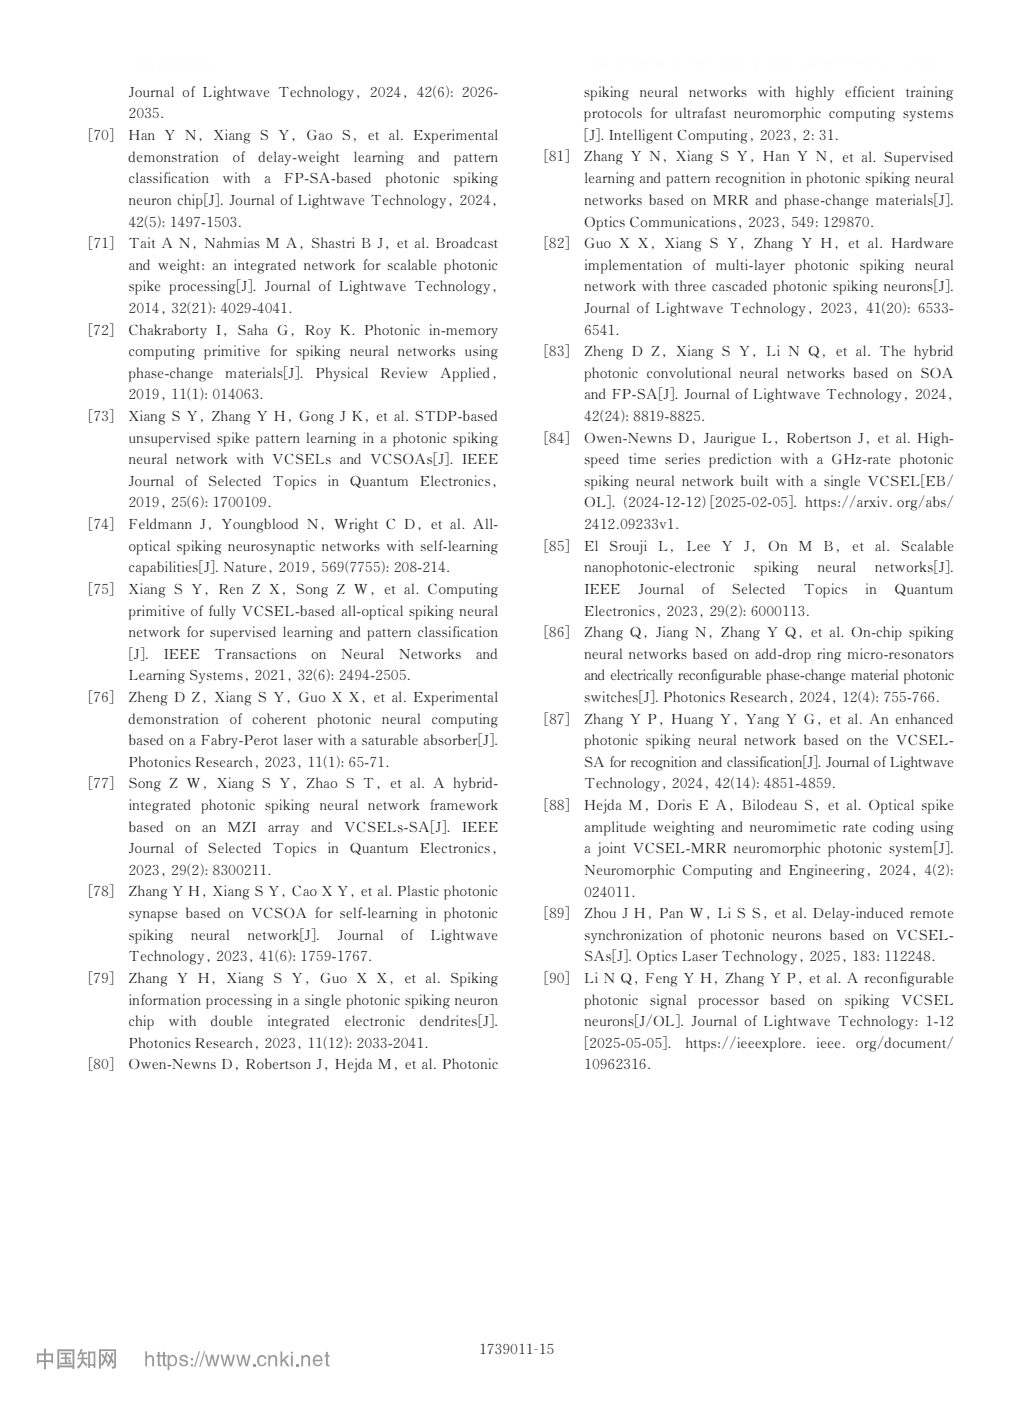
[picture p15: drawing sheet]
<svg xmlns="http://www.w3.org/2000/svg" width="210mm" height="285mm" viewBox="0 0 210 285" stroke-linecap="round" stroke-linejoin="round" font-family="sans-serif">
<defs><g id="words">
<g font-size="2.9" fill="#1a171c">
<text x="26.2" y="19.7">Journal of Lightwave Technology, 2024, 42(6): 2026-</text>
<text x="118.9" y="19.7">spiking</text>
<text x="130.2" y="19.7">neural</text>
<text x="140.2" y="19.7">networks</text>
<text x="154.2" y="19.7">with</text>
<text x="162" y="19.7">highly</text>
<text x="172" y="19.7">efficient</text>
<text x="184.3" y="19.7">training</text>
<text x="18" y="28.5">[70]</text>
<text x="26.2" y="28.5">Han Y N, Xiang S Y, Gao S, et al. Experimental</text>
<text x="26.2" y="24.1">2035.</text>
<text x="118.9" y="24.1">protocols for ultrafast neuromorphic computing systems</text>
<text x="118.9" y="28.5">[J]. Intelligent Computing, 2023, 2: 31.</text>
<text x="26.2" y="32.9">demonstration</text>
<text x="47.4" y="32.9">of</text>
<text x="52.6" y="32.9">delay-weight</text>
<text x="72" y="32.9">learning</text>
<text x="85.1" y="32.9">and</text>
<text x="92.4" y="32.9">pattern</text>
<text x="110.7" y="32.8">[81]</text>
<text x="118.9" y="32.8">Zhang Y N, Xiang S Y, Han Y N, et al. Supervised</text>
<text x="26.2" y="41.7">neuron chip[J]. Journal of Lightwave Technology, 2024,</text>
<text x="26.2" y="37.3">classification</text>
<text x="45.4" y="37.3">with</text>
<text x="53.8" y="37.3">a</text>
<text x="57.9" y="37.3">FP-SA-based</text>
<text x="78.5" y="37.3">photonic</text>
<text x="92.3" y="37.3">spiking</text>
<text x="118.9" y="37.3">learning and pattern recognition in photonic spiking neural</text>
<text x="118.9" y="41.7">networks based on MRR and phase-change materials[J].</text>
<text x="26.2" y="46.1">42(5): 1497-1503.</text>
<text x="118.9" y="46.1">Optics Communications, 2023, 549: 129870.</text>
<text x="18" y="50.5">[71]</text>
<text x="26.2" y="50.5">Tait A N, Nahmias M A, Shastri B J, et al. Broadcast</text>
<text x="110.7" y="50.5">[82]</text>
<text x="118.9" y="50.5">Guo X X, Xiang S Y, Zhang Y H, et al. Hardware</text>
<text x="26.2" y="54.9">and weight: an integrated network for scalable photonic</text>
<text x="26.2" y="59.3">spike processing[J]. Journal of Lightwave Technology,</text>
<text x="118.9" y="54.9">implementation</text>
<text x="118.9" y="59.3">network with three cascaded photonic spiking neurons[J].</text>
<text x="141" y="54.9">of multi-layer</text>
<text x="161.8" y="54.9">photonic</text>
<text x="175" y="54.9">spiking</text>
<text x="186.2" y="54.9">neural</text>
<text x="26.2" y="63.7">2014, 32(21): 4029-4041.</text>
<text x="118.9" y="63.7">Journal of Lightwave Technology, 2023, 41(20): 6533-</text>
<text x="18" y="68.1">[72]</text>
<text x="26.2" y="68.1">Chakraborty I, Saha G, Roy K. Photonic in-memory</text>
<text x="118.9" y="68.1">6541.</text>
<text x="26.2" y="72.5">computing primitive for spiking neural networks using</text>
<text x="26.2" y="76.9">phase-change</text>
<text x="45.9" y="76.9">materials[J].</text>
<text x="64.3" y="76.9">Physical</text>
<text x="77.5" y="76.9">Review</text>
<text x="89.7" y="76.9">Applied,</text>
<text x="110.7" y="72.5">[83]</text>
<text x="118.9" y="72.5">Zheng D Z, Xiang S Y, Li N Q, et al. The hybrid</text>
<text x="118.9" y="76.9">photonic convolutional neural networks based on SOA</text>
<text x="26.2" y="81.3">2019, 11(1): 014063.</text>
<text x="118.9" y="81.3">and FP-SA[J]. Journal of Lightwave Technology, 2024,</text>
<text x="18" y="85.6">[73]</text>
<text x="26.2" y="85.6">Xiang S Y, Zhang Y H, Gong J K, et al. STDP-based</text>
<text x="118.9" y="85.7">42(24): 8819-8825.</text>
<text x="26.2" y="90">unsupervised spike pattern learning in a photonic spiking</text>
<text x="26.2" y="94.4">neural network with VCSELs and VCSOAs[J]. IEEE</text>
<text x="110.7" y="90">[84]</text>
<text x="118.9" y="90">Owen-Newns D, Jaurigue L, Robertson J, et al. High-</text>
<text x="118.9" y="94.4">speed time series prediction with a GHz-rate photonic</text>
<text x="26.2" y="98.8">Journal</text>
<text x="37.7" y="98.8">of</text>
<text x="42.4" y="98.8">Selected</text>
<text x="55.5" y="98.8">Topics</text>
<text x="66.7" y="98.8">in</text>
<text x="71.2" y="98.8">Quantum</text>
<text x="85.5" y="98.8">Electronics,</text>
<text x="118.9" y="98.8">spiking neural network built with a single VCSEL[EB/</text>
<text x="18" y="107.6">[74]</text>
<text x="26.2" y="107.6">Feldmann J, Youngblood N, Wright C D, et al. All-</text>
<text x="26.2" y="103.2">2019, 25(6): 1700109.</text>
<text x="118.9" y="103.2">OL]. (2024-12-12) [2025-02-05]. https://arxiv. org/abs/</text>
<text x="118.9" y="107.6">2412.09233v1.</text>
<text x="26.2" y="112">optical spiking neurosynaptic networks with self-learning</text>
<text x="110.7" y="112">[85]</text>
<text x="118.9" y="112">El</text>
<text x="124" y="112">Srouji</text>
<text x="134" y="112">L,</text>
<text x="139.8" y="112">Lee</text>
<text x="146.9" y="112">Y</text>
<text x="151.4" y="112">J,</text>
<text x="156.4" y="112">On</text>
<text x="162.6" y="112">M</text>
<text x="167.6" y="112">B,</text>
<text x="173.5" y="112">et</text>
<text x="178.1" y="112">al.</text>
<text x="183.4" y="112">Scalable</text>
<text x="26.2" y="116.4">capabilities[J]. Nature, 2019, 569(7755): 208-214.</text>
<text x="118.9" y="116.4">nanophotonic-electronic</text>
<text x="153.4" y="116.4">spiking</text>
<text x="166.4" y="116.4">neural</text>
<text x="178.1" y="116.4">networks[J].</text>
<text x="18" y="120.8">[75]</text>
<text x="26.2" y="120.8">Xiang S Y, Ren Z X, Song Z W, et al. Computing</text>
<text x="26.2" y="125.2">primitive of fully VCSEL-based all-optical spiking neural</text>
<text x="118.9" y="120.8">IEEE</text>
<text x="118.9" y="125.2">Electronics, 2023, 29(2): 6000113.</text>
<text x="129.9" y="120.8">Journal</text>
<text x="142.9" y="120.8">of</text>
<text x="149" y="120.8">Selected</text>
<text x="163.6" y="120.8">Topics</text>
<text x="176.1" y="120.8">in</text>
<text x="182.1" y="120.8">Quantum</text>
<text x="26.2" y="129.6">network for supervised learning and pattern classification</text>
<text x="110.7" y="129.6">[86]</text>
<text x="118.9" y="129.6">Zhang Q, Jiang N, Zhang Y Q, et al. On-chip spiking</text>
<text x="26.2" y="134">[J].</text>
<text x="33.3" y="134">IEEE</text>
<text x="43.7" y="134">Transactions</text>
<text x="63.4" y="134">on</text>
<text x="69.5" y="134">Neural</text>
<text x="81.2" y="134">Networks</text>
<text x="96.9" y="134">and</text>
<text x="118.9" y="134">neural networks based on add-drop ring micro-resonators</text>
<text x="18" y="142.8">[76]</text>
<text x="26.2" y="142.8">Zheng D Z, Xiang S Y, Guo X X, et al. Experimental</text>
<text x="26.2" y="138.4">Learning Systems, 2021, 32(6): 2494-2505.</text>
<text x="118.9" y="138.4">and electrically reconfigurable phase-change material photonic</text>
<text x="118.9" y="142.8">switches[J]. Photonics Research, 2024, 12(4): 755-766.</text>
<text x="26.2" y="147.2">demonstration</text>
<text x="46.7" y="147.2">of</text>
<text x="51.4" y="147.2">coherent</text>
<text x="64.6" y="147.2">photonic</text>
<text x="77.8" y="147.2">neural</text>
<text x="87.9" y="147.2">computing</text>
<text x="110.8" y="147.2">[87]</text>
<text x="118.9" y="147.2">Zhang Y P, Huang Y, Yang Y G, et al. An enhanced</text>
<text x="26.2" y="156">Photonics Research, 2023, 11(1): 65-71.</text>
<text x="26.2" y="151.6">based on a Fabry-Perot laser with a saturable absorber[J].</text>
<text x="118.9" y="151.6">photonic spiking neural network based on the VCSEL-</text>
<text x="118.9" y="156">SA for recognition and classification[J]. Journal of Lightwave</text>
<text x="18" y="160.4">[77]</text>
<text x="26.2" y="160.4">Song Z W, Xiang S Y, Zhao S T, et al. A hybrid-</text>
<text x="118.9" y="160.4">Technology, 2024, 42(14): 4851-4859.</text>
<text x="26.2" y="164.8">integrated photonic spiking neural network framework</text>
<text x="110.7" y="164.8">[88]</text>
<text x="118.9" y="164.8">Hejda M, Doris E A, Bilodeau S, et al. Optical spike</text>
<text x="26.2" y="173.6">Journal</text>
<text x="26.2" y="169.2">based</text>
<text x="35.7" y="169.2">on</text>
<text x="37.7" y="173.6">of</text>
<text x="41.2" y="169.2">an</text>
<text x="42.4" y="173.6">Selected</text>
<text x="46.4" y="169.2">MZI</text>
<text x="54.5" y="169.2">array</text>
<text x="55.5" y="173.6">Topics</text>
<text x="63.3" y="169.2">and</text>
<text x="66.7" y="173.6">in</text>
<text x="70.1" y="169.2">VCSELs-SA[J].</text>
<text x="71.2" y="173.6">Quantum</text>
<text x="85.5" y="173.6">Electronics,</text>
<text x="94" y="169.2">IEEE</text>
<text x="118.9" y="169.2">amplitude weighting and neuromimetic rate coding using</text>
<text x="118.9" y="173.6">a joint VCSEL-MRR neuromorphic photonic system[J].</text>
<text x="26.2" y="178">2023, 29(2): 8300211.</text>
<text x="118.9" y="178">Neuromorphic Computing and Engineering, 2024, 4(2):</text>
<text x="18" y="182.4">[78]</text>
<text x="26.2" y="182.4">Zhang Y H, Xiang S Y, Cao X Y, et al. Plastic photonic</text>
<text x="118.9" y="182.4">024011.</text>
<text x="26.2" y="186.8">synapse based on VCSOA for self-learning in photonic</text>
<text x="26.2" y="191.2">spiking</text>
<text x="38.9" y="191.2">neural</text>
<text x="50.4" y="191.2">network[J].</text>
<text x="68.7" y="191.2">Journal</text>
<text x="81.6" y="191.2">of</text>
<text x="87.7" y="191.2">Lightwave</text>
<text x="110.8" y="186.8">[89]</text>
<text x="118.9" y="186.8">Zhou J H, Pan W, Li S S, et al. Delay-induced remote</text>
<text x="118.9" y="191.2">synchronization of photonic neurons based on VCSEL-</text>
<text x="26.2" y="195.6">Technology, 2023, 41(6): 1759-1767.</text>
<text x="118.9" y="195.6">SAs[J]. Optics Laser Technology, 2025, 183: 112248.</text>
<text x="18" y="200">[79]</text>
<text x="26.2" y="200">Zhang Y H, Xiang S Y, Guo X X, et al. Spiking</text>
<text x="110.8" y="200">[90]</text>
<text x="118.9" y="200">Li N Q, Feng Y H, Zhang Y P, et al. A reconfigurable</text>
<text x="26.2" y="204.4">information processing in a single photonic spiking neuron</text>
<text x="26.2" y="208.7">chip</text>
<text x="34.4" y="208.7">with</text>
<text x="42.9" y="208.7">double</text>
<text x="54.4" y="208.7">integrated</text>
<text x="70.1" y="208.7">electronic</text>
<text x="85.5" y="208.7">dendrites[J].</text>
<text x="118.9" y="204.4">photonic</text>
<text x="118.9" y="208.8">neurons[J/OL]. Journal of Lightwave Technology: 1-12</text>
<text x="132.3" y="204.4">signal</text>
<text x="142.2" y="204.4">processor</text>
<text x="156.8" y="204.4">based</text>
<text x="166.4" y="204.4">on</text>
<text x="171.9" y="204.4">spiking</text>
<text x="183.4" y="204.4">VCSEL</text>
<text x="26.2" y="213.1">Photonics Research, 2023, 11(12): 2033-2041.</text>
<text x="118.9" y="213.1">[2025-05-05].</text>
<text x="139.5" y="213.1">https://ieeexplore.</text>
<text x="166.2" y="213.1">ieee.</text>
<text x="174.2" y="213.1">org/document/</text>
<text x="18" y="217.5">[80]</text>
<text x="26.2" y="217.5">Owen-Newns D, Robertson J, Hejda M, et al. Photonic</text>
<text x="118.9" y="217.5">10962316.</text>
<text x="97.5" y="275.5">1739011</text>
<text x="109.7" y="275.5">15</text>
</g>
<text font-size="1.5" fill="#1a171c" x="108.7" y="274.9">-</text>
</g></defs>
<g fill="#999">
<path d="M7.5 275.3v2h.4v-.2h1.1l-.1 1.4h.5l-.1-1.4h1.1v.2h.4v-2h-1.5l.1-.9-.5-.1 .1 1zM7.9 275.7h1.1v1h-1.1zM9.3 275.7h1.1v1h-1.1z" fill-rule="evenodd"/>
<path d="M12.3 275.2v.3h.9v.6h-.7v.4l.7-.1v.8h-1v.4h2.4v-.4h-1v-.8l.7 .1v-.4h-.7v-.6h.9v-.3zM13.8 276.7l.4 .5 .2-.2a.33 .33 0 0 0-.2-.4 .33 .33 0 0 0-.4 .1zM11.6 274.5v4h.5v-.3h2.6v.3h.5v-4zM12.1 274.9h2.6v2.9h-2.6z" fill-rule="evenodd"/>
<path d="M16.4 274.4l-.7 1.3 .4 .3 .3-.5h.3v.7l-.9-.1v.4h.8l-.2 .7-.7 .8 .2 .4 1-1.2 .6 .8 .3-.3-.8-.9v-.3h.8v-.4l-.8 .1v-.7h.7v-.4h-1.2l.4-.5zM17.9 274.9v3.4h.4v-.5h.7v.4h.4v-3.3zM18.3 275.3h.7v2.2h-.7z" fill-rule="evenodd"/>
<path d="M20.1 274.5h3.5v3.6l-.7 .4-.3-.5 .6-.1v-.8l-.3 .3-.3-.5-.6 1.1-.3-.2 .7-1.3-.6-.9 .3-.2 .4 .6 .1-.9 .5 .2a1.4 1.4 0 0 0 .1 1.8v-2.3h-2.7v2.8l.2-.3a1.01 1.01 0 0 0-.1-1.7l.2-.3 .5 .7 .2-1 .4 .1v.1a1.55 1.55 0 0 0 0 1.7l.1 .2-.3 .3-.3-.6-.6 1.1-.3-.3v.8h-.4z" fill-rule="evenodd"/>
<path d="M29.6 274.9h.3v1.1a.79 .79 0 0 1 .9-.3 .79 .79 0 0 1 .6 .7v1.5h-.4v-1.4a.54 .54 0 0 0-.7-.5 .54 .54 0 0 0-.4 .7v1.2h-.3z" fill-rule="evenodd"/>
<path d="M32.1 275h.4v.7h.3v.3h-.3v1.4l.3 .2v.3a.53 .53 0 0 1-.7-.4v-1.5h-.3v-.3h.3z" fill-rule="evenodd"/>
<path d="M33.2 275h.3v.7h.4v.3h-.4v1.4l.4 .2-.1 .3a.53 .53 0 0 1-.6-.4v-1.5h-.3v-.3h.3z" fill-rule="evenodd"/>
<path d="M34.1 275.7v3.1h.4v-1.1a.96 .96 0 0 0 1.1 .1 .96 .96 0 0 0 .5-1.1 .89 .89 0 0 0-.6-1 .89 .89 0 0 0-1 .3v-.3zM34.8 276a.81 .81 0 0 1 1 .8 .81 .81 0 0 1-.9 .8 .99 .99 0 0 1-.1-1.6z" fill-rule="evenodd"/>
<path d="M36.7 275.9l.2-.2a.86 .86 0 0 1 1.3 .6h-.3a.49 .49 0 0 0-.5-.4 .49 .49 0 0 0-.5 .5 1.67 1.67 0 0 1 1.4 .8 .94 .94 0 0 1-.9 .7 .94 .94 0 0 1-.9-.7h.3a.55 .55 0 0 0 .5 .5 .55 .55 0 0 0 .6-.5l-.9-.3a.56 .56 0 0 1-.5-.4 .56 .56 0 0 1 .2-.6z" fill-rule="evenodd"/>
<path d="M38.8 276.3v.4h.5v-.4zM38.8 277.5v.4h.5v-.4z" fill-rule="evenodd"/>
<path d="M40.5 274.9h.2l-1 3.1h-.2z" fill-rule="evenodd"/>
<path d="M41.5 274.9h.3l-1 3.1h-.3z" fill-rule="evenodd"/>
<path d="M41.7 275.6h.4l.4 1.9 .5-1.9h.4l.4 1.9 .5-1.9h.4l-.7 2.3h-.4l-.4-1.7-.5 1.7h-.4z" fill-rule="evenodd"/>
<path d="M44.9 275.6h.4l.4 1.9 .4-1.9h.5l.4 1.9 .4-1.9h.4l-.6 2.3h-.4l-.4-1.7-.5 1.7h-.4z" fill-rule="evenodd"/>
<path d="M48 275.6h.4l.5 1.9 .4-1.9h.4l.5 1.9 .4-1.9h.4l-.6 2.3h-.4l-.5-1.7-.4 1.7h-.4z" fill-rule="evenodd"/>
<path d="M51.5 277.5h.5v.4h-.5z" fill-rule="evenodd"/>
<path d="M52.8 275.8a.95 .95 0 0 1 1.5 .7h-.4a.55 .55 0 0 0-.6-.5 .55 .55 0 0 0-.5 .4l-.1 .4a.59 .59 0 0 0 .4 .8 .59 .59 0 0 0 .8-.5h.4a1 1 0 0 1-1.3 .8 1 1 0 0 1-.7-1.3z" fill-rule="evenodd"/>
<path d="M54.6 275.7h.4v.3a.77 .77 0 0 1 .8-.4 .77 .77 0 0 1 .6 .8v1.5h-.4v-1.3a.51 .51 0 0 0-.4-.6 .51 .51 0 0 0-.6 .4v1.5h-.4z" fill-rule="evenodd"/>
<path d="M57.1 274.9h.3v1.8l1-1h.4l-.8 .9 .9 1.3h-.5l-.7-1.1-.3 .3v.8h-.3z" fill-rule="evenodd"/>
<path d="M59.2 275v.4h.4v-.4zM59.2 275.7v2.2h.4v-2.2z" fill-rule="evenodd"/>
<path d="M60.3 277.5h.5v.4h-.5z" fill-rule="evenodd"/>
<path d="M61.3 275.7h.4v.3a.77 .77 0 0 1 .8-.4 .77 .77 0 0 1 .6 .8v1.5h-.4v-1.3a.51 .51 0 0 0-.4-.6 .51 .51 0 0 0-.6 .4v1.5h-.4z" fill-rule="evenodd"/>
<path d="M64.2 276.2a.62 .62 0 0 1 .7-.2 .62 .62 0 0 1 .4 .6h-1.3zM64.1 275.8a1.15 1.15 0 0 0-.4 1.4 1.15 1.15 0 0 0 1.3 .7l.4-.3 .2-.4h-.3a.63 .63 0 0 1-.8 .4 .63 .63 0 0 1-.5-.7h1.7a1.04 1.04 0 0 0-.5-1.1 1.04 1.04 0 0 0-1.1 0z" fill-rule="evenodd"/>
<path d="M66.3 275h.4v.7h.4v.3h-.4v1.4l.4 .2-.1 .3a.53 .53 0 0 1-.7-.4v-1.5h-.3v-.3h.3z" fill-rule="evenodd"/>
</g>
<use href="#words"/>
</svg>
